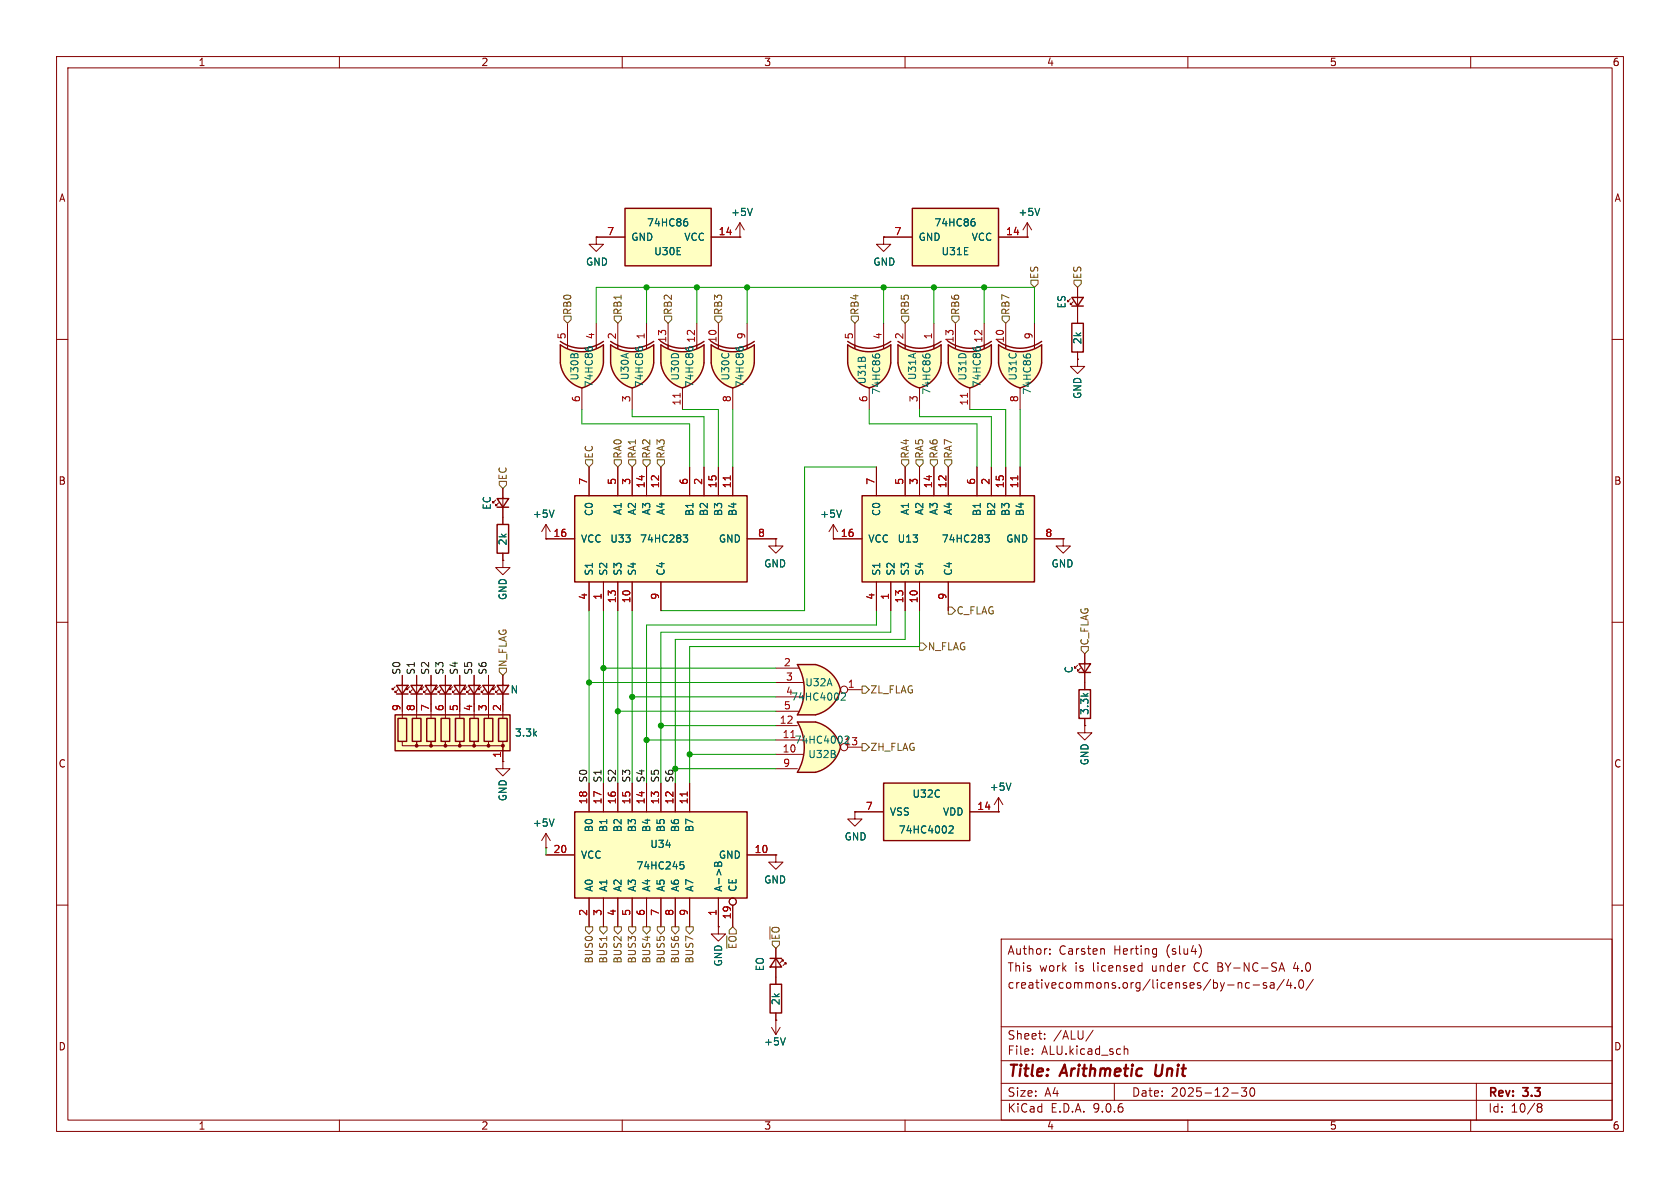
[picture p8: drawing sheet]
<svg xmlns="http://www.w3.org/2000/svg" width="297mm" height="210mm" viewBox="0 0 297 210" stroke-linecap="round" stroke-linejoin="round" font-family="sans-serif">
<defs><g id="words">
<g font-size="2.8" fill="#840000">
<text x="178" y="190.9">Title:</text>
<text x="187.7" y="190.9">Arithmetic</text>
<text x="205" y="190.9">Unit</text>
</g>
<g font-size="2.1" fill="#840000">
<text x="178" y="172">This</text>
<text x="178" y="169">Author:</text>
<text x="183.7" y="172">work</text>
<text x="187.2" y="169">Carsten</text>
<text x="190.1" y="172">is</text>
<text x="193.3" y="172">licensed</text>
<text x="197" y="169">Herting</text>
<text x="203.9" y="172">under</text>
<text x="206.3" y="169">(slu4)</text>
<text x="211.5" y="172">CC BY-NC-SA</text>
<text x="229.4" y="172">4.0</text>
<text x="178" y="175">creativecommons.org/licenses/by-nc-sa/4.0/</text>
<text x="178" y="184">Sheet:</text>
<text x="186.2" y="184">/ALU/</text>
<text x="178" y="186.7">File:</text>
<text x="184.1" y="186.7">ALU.kicad_sch</text>
<text x="178" y="196.9">KiCad</text>
<text x="178" y="194.1">Size:</text>
<text x="184.7" y="194.1">A4</text>
<text x="185.7" y="196.9">E.D.A.</text>
<text x="193.3" y="196.9">9.0.6</text>
<text x="200" y="194.1">Date:</text>
<text x="207" y="194.1">2025-12-30</text>
<text x="263" y="194.3">Rev:</text>
<text x="263" y="196.9">Id:</text>
<text x="267.1" y="196.9">10/8</text>
<text x="269.4" y="194.3">3.3</text>
</g>
<g font-size="1.8" fill="#840000">
<text x="35" y="11.9">1</text>
<text x="85" y="11.9">2</text>
<text x="135" y="11.9">3</text>
<text x="185" y="11.9">4</text>
<text x="235" y="11.9">5</text>
<text x="285" y="11.9">6</text>
<text x="10.3" y="35.9">A</text>
<text x="285.3" y="35.9">A</text>
<text x="10.3" y="85.9">B</text>
<text x="285.3" y="85.9">B</text>
<text x="10.3" y="135.9">C</text>
<text x="285.3" y="135.9">C</text>
<text x="10.3" y="185.9">D</text>
<text x="285.3" y="185.9">D</text>
<text x="35" y="199.9">1</text>
<text x="85" y="199.9">2</text>
<text x="135" y="199.9">3</text>
<text x="185" y="199.9">4</text>
<text x="235" y="199.9">5</text>
<text x="285" y="199.9">6</text>
</g>
<g font-size="1.8" fill="#a90000">
<text x="107.2" y="41.7">7</text>
<text x="127" y="41.7">14</text>
<text x="158" y="41.7">7</text>
<text x="177.8" y="41.7">14</text>
<text x="100.1" y="60.1" transform="rotate(-90 100.1 60.1)">5</text>
<text x="105.2" y="60.1" transform="rotate(-90 105.2 60.1)">4</text>
<text x="109" y="60.1" transform="rotate(-90 109 60.1)">2</text>
<text x="114" y="60.1" transform="rotate(-90 114 60.1)">1</text>
<text x="117.9" y="60.7" transform="rotate(-90 117.9 60.7)">13</text>
<text x="122.9" y="60.7" transform="rotate(-90 122.9 60.7)">12</text>
<text x="126.7" y="60.7" transform="rotate(-90 126.7 60.7)">10</text>
<text x="131.8" y="60.1" transform="rotate(-90 131.8 60.1)">9</text>
<text x="150.9" y="60.1" transform="rotate(-90 150.9 60.1)">5</text>
<text x="156" y="60.1" transform="rotate(-90 156 60.1)">4</text>
<text x="159.8" y="60.1" transform="rotate(-90 159.8 60.1)">2</text>
<text x="164.8" y="60.1" transform="rotate(-90 164.8 60.1)">1</text>
<text x="168.7" y="60.7" transform="rotate(-90 168.7 60.7)">13</text>
<text x="173.7" y="60.7" transform="rotate(-90 173.7 60.7)">12</text>
<text x="177.5" y="60.7" transform="rotate(-90 177.5 60.7)">10</text>
<text x="182.6" y="60.1" transform="rotate(-90 182.6 60.1)">9</text>
<text x="102.6" y="71.2" transform="rotate(-90 102.6 71.2)">6</text>
<text x="111.5" y="71.2" transform="rotate(-90 111.5 71.2)">3</text>
<text x="120.4" y="71.8" transform="rotate(-90 120.4 71.8)">11</text>
<text x="129.3" y="71.2" transform="rotate(-90 129.3 71.2)">8</text>
<text x="153.4" y="71.2" transform="rotate(-90 153.4 71.2)">6</text>
<text x="162.3" y="71.2" transform="rotate(-90 162.3 71.2)">3</text>
<text x="171.2" y="71.8" transform="rotate(-90 171.2 71.8)">11</text>
<text x="180.1" y="71.2" transform="rotate(-90 180.1 71.2)">8</text>
<text x="103.9" y="85.8" transform="rotate(-90 103.9 85.8)">7</text>
<text x="109" y="85.8" transform="rotate(-90 109 85.8)">5</text>
<text x="111.5" y="85.8" transform="rotate(-90 111.5 85.8)">3</text>
<text x="114" y="86.4" transform="rotate(-90 114 86.4)">14</text>
<text x="116.6" y="86.4" transform="rotate(-90 116.6 86.4)">12</text>
<text x="121.7" y="85.8" transform="rotate(-90 121.7 85.8)">6</text>
<text x="124.2" y="85.8" transform="rotate(-90 124.2 85.8)">2</text>
<text x="126.7" y="86.4" transform="rotate(-90 126.7 86.4)">15</text>
<text x="129.3" y="86.4" transform="rotate(-90 129.3 86.4)">11</text>
<text x="154.7" y="85.8" transform="rotate(-90 154.7 85.8)">7</text>
<text x="159.8" y="85.8" transform="rotate(-90 159.8 85.8)">5</text>
<text x="162.3" y="85.8" transform="rotate(-90 162.3 85.8)">3</text>
<text x="164.8" y="86.4" transform="rotate(-90 164.8 86.4)">14</text>
<text x="167.4" y="86.4" transform="rotate(-90 167.4 86.4)">12</text>
<text x="172.5" y="85.8" transform="rotate(-90 172.5 85.8)">6</text>
<text x="175" y="85.8" transform="rotate(-90 175 85.8)">2</text>
<text x="177.5" y="86.4" transform="rotate(-90 177.5 86.4)">15</text>
<text x="180.1" y="86.4" transform="rotate(-90 180.1 86.4)">11</text>
<text x="97.7" y="95">16</text>
<text x="133.9" y="95">8</text>
<text x="148.5" y="95">16</text>
<text x="184.7" y="95">8</text>
<text x="103.9" y="106.1" transform="rotate(-90 103.9 106.1)">4</text>
<text x="106.4" y="106.1" transform="rotate(-90 106.4 106.1)">1</text>
<text x="109" y="106.7" transform="rotate(-90 109 106.7)">13</text>
<text x="111.5" y="106.7" transform="rotate(-90 111.5 106.7)">10</text>
<text x="116.6" y="106.1" transform="rotate(-90 116.6 106.1)">9</text>
<text x="154.7" y="106.1" transform="rotate(-90 154.7 106.1)">4</text>
<text x="157.2" y="106.1" transform="rotate(-90 157.2 106.1)">1</text>
<text x="159.8" y="106.7" transform="rotate(-90 159.8 106.7)">13</text>
<text x="162.3" y="106.7" transform="rotate(-90 162.3 106.7)">10</text>
<text x="167.4" y="106.1" transform="rotate(-90 167.4 106.1)">9</text>
<text x="138.5" y="117.9">2</text>
<text x="70.9" y="125.8" transform="rotate(-90 70.9 125.8)">9</text>
<text x="73.4" y="125.8" transform="rotate(-90 73.4 125.8)">8</text>
<text x="75.9" y="125.8" transform="rotate(-90 75.9 125.8)">7</text>
<text x="78.5" y="125.8" transform="rotate(-90 78.5 125.8)">6</text>
<text x="81" y="125.8" transform="rotate(-90 81 125.8)">5</text>
<text x="83.6" y="125.8" transform="rotate(-90 83.6 125.8)">4</text>
<text x="86.1" y="125.8" transform="rotate(-90 86.1 125.8)">3</text>
<text x="88.6" y="125.8" transform="rotate(-90 88.6 125.8)">2</text>
<text x="138.5" y="125.5">5</text>
<text x="138.9" y="120.4">3</text>
<text x="138.9" y="122.9">4</text>
<text x="149.8" y="121.7">1</text>
<text x="137.8" y="128">12</text>
<text x="138.3" y="130.6">11</text>
<text x="88.6" y="134.1" transform="rotate(-90 88.6 134.1)">1</text>
<text x="138.3" y="133.1">10</text>
<text x="138.4" y="135.6">9</text>
<text x="103.9" y="142.3" transform="rotate(-90 103.9 142.3)">18</text>
<text x="106.4" y="142.3" transform="rotate(-90 106.4 142.3)">17</text>
<text x="109" y="142.3" transform="rotate(-90 109 142.3)">16</text>
<text x="111.5" y="142.3" transform="rotate(-90 111.5 142.3)">15</text>
<text x="114" y="142.3" transform="rotate(-90 114 142.3)">14</text>
<text x="116.6" y="142.3" transform="rotate(-90 116.6 142.3)">13</text>
<text x="119.1" y="142.3" transform="rotate(-90 119.1 142.3)">12</text>
<text x="121.7" y="142.3" transform="rotate(-90 121.7 142.3)">11</text>
<text x="153" y="143.3">7</text>
<text x="172.7" y="143.3">14</text>
<text x="97.7" y="150.9">20</text>
<text x="133.3" y="150.9">10</text>
<text x="103.9" y="162" transform="rotate(-90 103.9 162)">2</text>
<text x="106.4" y="162" transform="rotate(-90 106.4 162)">3</text>
<text x="109" y="162" transform="rotate(-90 109 162)">4</text>
<text x="111.5" y="162" transform="rotate(-90 111.5 162)">5</text>
<text x="114" y="162" transform="rotate(-90 114 162)">6</text>
<text x="116.6" y="162" transform="rotate(-90 116.6 162)">7</text>
<text x="119.1" y="162" transform="rotate(-90 119.1 162)">8</text>
<text x="121.7" y="162" transform="rotate(-90 121.7 162)">9</text>
<text x="126.7" y="162" transform="rotate(-90 126.7 162)">1</text>
<text x="129.3" y="162.6" transform="rotate(-90 129.3 162.6)">19</text>
</g>
<g font-size="1.8" fill="#006464">
<text x="114.3" y="40.2">74HC86</text>
<text x="129.2" y="38.4">+5V</text>
<text x="165.1" y="40.2">74HC86</text>
<text x="180" y="38.4">+5V</text>
<text x="103.5" y="47.2">GND</text>
<text x="111.5" y="42.8">GND</text>
<text x="115.6" y="45.3">U30E</text>
<text x="120.9" y="42.8">VCC</text>
<text x="154.3" y="47.2">GND</text>
<text x="162.3" y="42.8">GND</text>
<text x="166.4" y="45.3">U31E</text>
<text x="171.7" y="42.8">VCC</text>
<text x="188.6" y="54.6" transform="rotate(-90 188.6 54.6)">ES</text>
<text x="191.4" y="61" transform="rotate(-90 191.4 61)">2k</text>
<text x="102.5" y="67.4" transform="rotate(-90 102.5 67.4)">U30B</text>
<text x="105" y="68.6" transform="rotate(-90 105 68.6)">74HC86</text>
<text x="111.4" y="67.3" transform="rotate(-90 111.4 67.3)">U30A</text>
<text x="113.9" y="68.6" transform="rotate(-90 113.9 68.6)">74HC86</text>
<text x="120.2" y="67.4" transform="rotate(-90 120.2 67.4)">U30D</text>
<text x="122.8" y="68.6" transform="rotate(-90 122.8 68.6)">74HC86</text>
<text x="129.1" y="67.4" transform="rotate(-90 129.1 67.4)">U30C</text>
<text x="131.7" y="68.6" transform="rotate(-90 131.7 68.6)">74HC86</text>
<text x="153.3" y="68" transform="rotate(-90 153.3 68)">U31B</text>
<text x="155.8" y="69.9" transform="rotate(-90 155.8 69.9)">74HC86</text>
<text x="162.2" y="67.3" transform="rotate(-90 162.2 67.3)">U31A</text>
<text x="164.7" y="69.9" transform="rotate(-90 164.7 69.9)">74HC86</text>
<text x="171" y="67.4" transform="rotate(-90 171 67.4)">U31D</text>
<text x="173.6" y="68.6" transform="rotate(-90 173.6 68.6)">74HC86</text>
<text x="179.9" y="67.4" transform="rotate(-90 179.9 67.4)">U31C</text>
<text x="182.5" y="69.9" transform="rotate(-90 182.5 69.9)">74HC86</text>
<text x="191.4" y="70.6" transform="rotate(-90 191.4 70.6)">GND</text>
<text x="87" y="90.2" transform="rotate(-90 87 90.2)">EC</text>
<text x="94.1" y="91.7">+5V</text>
<text x="105" y="91.3" transform="rotate(-90 105 91.3)">C0</text>
<text x="110.1" y="91.1" transform="rotate(-90 110.1 91.1)">A1</text>
<text x="112.6" y="91.1" transform="rotate(-90 112.6 91.1)">A2</text>
<text x="115.2" y="91.1" transform="rotate(-90 115.2 91.1)">A3</text>
<text x="117.7" y="91.1" transform="rotate(-90 117.7 91.1)">A4</text>
<text x="122.8" y="91.3" transform="rotate(-90 122.8 91.3)">B1</text>
<text x="125.3" y="91.3" transform="rotate(-90 125.3 91.3)">B2</text>
<text x="127.9" y="91.3" transform="rotate(-90 127.9 91.3)">B3</text>
<text x="130.4" y="91.3" transform="rotate(-90 130.4 91.3)">B4</text>
<text x="144.9" y="91.7">+5V</text>
<text x="155.8" y="91.3" transform="rotate(-90 155.8 91.3)">C0</text>
<text x="160.9" y="91.1" transform="rotate(-90 160.9 91.1)">A1</text>
<text x="163.4" y="91.1" transform="rotate(-90 163.4 91.1)">A2</text>
<text x="166" y="91.1" transform="rotate(-90 166 91.1)">A3</text>
<text x="168.5" y="91.1" transform="rotate(-90 168.5 91.1)">A4</text>
<text x="173.6" y="91.3" transform="rotate(-90 173.6 91.3)">B1</text>
<text x="176.1" y="91.3" transform="rotate(-90 176.1 91.3)">B2</text>
<text x="178.7" y="91.3" transform="rotate(-90 178.7 91.3)">B3</text>
<text x="181.2" y="91.3" transform="rotate(-90 181.2 91.3)">B4</text>
<text x="89.8" y="96.5" transform="rotate(-90 89.8 96.5)">2k</text>
<text x="102.6" y="96.1">VCC</text>
<text x="105" y="101.9" transform="rotate(-90 105 101.9)">S1</text>
<text x="107.5" y="101.9" transform="rotate(-90 107.5 101.9)">S2</text>
<text x="107.8" y="96.1">U33</text>
<text x="110.1" y="101.9" transform="rotate(-90 110.1 101.9)">S3</text>
<text x="112.6" y="101.9" transform="rotate(-90 112.6 101.9)">S4</text>
<text x="113.1" y="96.1">74HC283</text>
<text x="117.7" y="101.9" transform="rotate(-90 117.7 101.9)">C4</text>
<text x="127" y="96.1">GND</text>
<text x="135" y="100.5">GND</text>
<text x="153.4" y="96.1">VCC</text>
<text x="155.8" y="101.9" transform="rotate(-90 155.8 101.9)">S1</text>
<text x="158.3" y="101.9" transform="rotate(-90 158.3 101.9)">S2</text>
<text x="158.6" y="96.1">U13</text>
<text x="160.9" y="101.9" transform="rotate(-90 160.9 101.9)">S3</text>
<text x="163.4" y="101.9" transform="rotate(-90 163.4 101.9)">S4</text>
<text x="166.4" y="96.1">74HC283</text>
<text x="168.5" y="101.9" transform="rotate(-90 168.5 101.9)">C4</text>
<text x="177.8" y="96.1">GND</text>
<text x="185.8" y="100.5">GND</text>
<text x="89.8" y="106.2" transform="rotate(-90 89.8 106.2)">GND</text>
<text x="189.8" y="119.1" transform="rotate(-90 189.8 119.1)">C</text>
<text x="90.2" y="122.8">N</text>
<text x="139.7" y="124.1">74HC4002</text>
<text x="142.3" y="121.5">U32A</text>
<text x="90.9" y="130.4">3.3k</text>
<text x="140.4" y="131.7">74HC4002</text>
<text x="149.2" y="131.8">13</text>
<text x="192.6" y="126.5" transform="rotate(-90 192.6 126.5)">3.3k</text>
<text x="142.8" y="134.2">U32B</text>
<text x="192.6" y="135.4" transform="rotate(-90 192.6 135.4)">GND</text>
<text x="89.8" y="141.7" transform="rotate(-90 89.8 141.7)">GND</text>
<text x="161.2" y="141.2">U32C</text>
<text x="174.9" y="140">+5V</text>
<text x="94.1" y="146.3">+5V</text>
<text x="105" y="147.2" transform="rotate(-90 105 147.2)">B0</text>
<text x="107.5" y="147.2" transform="rotate(-90 107.5 147.2)">B1</text>
<text x="110.1" y="147.2" transform="rotate(-90 110.1 147.2)">B2</text>
<text x="112.6" y="147.2" transform="rotate(-90 112.6 147.2)">B3</text>
<text x="115.2" y="147.2" transform="rotate(-90 115.2 147.2)">B4</text>
<text x="117.7" y="147.2" transform="rotate(-90 117.7 147.2)">B5</text>
<text x="120.2" y="147.2" transform="rotate(-90 120.2 147.2)">B6</text>
<text x="122.8" y="147.2" transform="rotate(-90 122.8 147.2)">B7</text>
<text x="149.2" y="148.8">GND</text>
<text x="157.2" y="144.4">VSS</text>
<text x="158.8" y="147.5">74HC4002</text>
<text x="166.6" y="144.4">VDD</text>
<text x="102.6" y="152">VCC</text>
<text x="112.4" y="153.9">74HC245</text>
<text x="114.9" y="150.1">U34</text>
<text x="127" y="152">GND</text>
<text x="105" y="157.7" transform="rotate(-90 105 157.7)">A0</text>
<text x="107.5" y="157.7" transform="rotate(-90 107.5 157.7)">A1</text>
<text x="110.1" y="157.7" transform="rotate(-90 110.1 157.7)">A2</text>
<text x="112.6" y="157.7" transform="rotate(-90 112.6 157.7)">A3</text>
<text x="115.2" y="157.7" transform="rotate(-90 115.2 157.7)">A4</text>
<text x="117.7" y="157.7" transform="rotate(-90 117.7 157.7)">A5</text>
<text x="120.2" y="157.7" transform="rotate(-90 120.2 157.7)">A6</text>
<text x="122.8" y="157.7" transform="rotate(-90 122.8 157.7)">A7</text>
<text x="127.9" y="157.7" transform="rotate(-90 127.9 157.7)">A-&gt;B</text>
<text x="130.4" y="157.7" transform="rotate(-90 130.4 157.7)">CE</text>
<text x="135" y="156.4">GND</text>
<text x="127.9" y="170.9" transform="rotate(-90 127.9 170.9)">GND</text>
<text x="135.2" y="171.8" transform="rotate(-90 135.2 171.8)">EO</text>
<text x="138" y="177.8" transform="rotate(-90 138 177.8)">2k</text>
<text x="135" y="185">+5V</text>
</g>
<g font-size="1.8" fill="#725600">
<text x="183.7" y="49.4" transform="rotate(-90 183.7 49.4)">ES</text>
<text x="191.4" y="49.4" transform="rotate(-90 191.4 49.4)">ES</text>
<text x="101.2" y="55.8" transform="rotate(-90 101.2 55.8)">RB0</text>
<text x="110.1" y="55.8" transform="rotate(-90 110.1 55.8)">RB1</text>
<text x="119" y="55.8" transform="rotate(-90 119 55.8)">RB2</text>
<text x="127.9" y="55.8" transform="rotate(-90 127.9 55.8)">RB3</text>
<text x="152" y="55.8" transform="rotate(-90 152 55.8)">RB4</text>
<text x="160.9" y="55.8" transform="rotate(-90 160.9 55.8)">RB5</text>
<text x="169.8" y="55.8" transform="rotate(-90 169.8 55.8)">RB6</text>
<text x="178.7" y="55.8" transform="rotate(-90 178.7 55.8)">RB7</text>
<text x="105" y="81.2" transform="rotate(-90 105 81.2)">EC</text>
<text x="110.1" y="81.2" transform="rotate(-90 110.1 81.2)">RA0</text>
<text x="112.6" y="81.2" transform="rotate(-90 112.6 81.2)">RA1</text>
<text x="115.2" y="81.2" transform="rotate(-90 115.2 81.2)">RA2</text>
<text x="117.7" y="81.2" transform="rotate(-90 117.7 81.2)">RA3</text>
<text x="160.9" y="81.2" transform="rotate(-90 160.9 81.2)">RA4</text>
<text x="163.4" y="81.2" transform="rotate(-90 163.4 81.2)">RA5</text>
<text x="166" y="81.2" transform="rotate(-90 166 81.2)">RA6</text>
<text x="168.5" y="81.2" transform="rotate(-90 168.5 81.2)">RA7</text>
<text x="89.8" y="85" transform="rotate(-90 89.8 85)">EC</text>
<text x="169" y="108.8">C_FLAG</text>
<text x="89.8" y="118" transform="rotate(-90 89.8 118)">N_FLAG</text>
<text x="163.9" y="115.2">N_FLAG</text>
<text x="192.6" y="114.2" transform="rotate(-90 192.6 114.2)">C_FLAG</text>
<text x="153.8" y="122.8">ZL_FLAG</text>
<text x="153.8" y="132.9">ZH_FLAG</text>
<text x="130.4" y="167.9" transform="rotate(-90 130.4 167.9)">~{EO}</text>
<text x="138" y="166.3" transform="rotate(-90 138 166.3)">~{EO}</text>
<text x="105" y="170.4" transform="rotate(-90 105 170.4)">BUS0</text>
<text x="107.5" y="170.4" transform="rotate(-90 107.5 170.4)">BUS1</text>
<text x="110.1" y="170.4" transform="rotate(-90 110.1 170.4)">BUS2</text>
<text x="112.6" y="170.4" transform="rotate(-90 112.6 170.4)">BUS3</text>
<text x="115.2" y="170.4" transform="rotate(-90 115.2 170.4)">BUS4</text>
<text x="117.7" y="170.4" transform="rotate(-90 117.7 170.4)">BUS5</text>
<text x="120.2" y="170.4" transform="rotate(-90 120.2 170.4)">BUS6</text>
<text x="122.8" y="170.4" transform="rotate(-90 122.8 170.4)">BUS7</text>
</g>
<g font-size="1.8" fill="#0f0f0f">
<text x="70.9" y="119.4" transform="rotate(-90 70.9 119.4)">S0</text>
<text x="73.4" y="119.4" transform="rotate(-90 73.4 119.4)">S1</text>
<text x="75.9" y="119.4" transform="rotate(-90 75.9 119.4)">S2</text>
<text x="78.5" y="119.4" transform="rotate(-90 78.5 119.4)">S3</text>
<text x="81" y="119.4" transform="rotate(-90 81 119.4)">S4</text>
<text x="83.6" y="119.4" transform="rotate(-90 83.6 119.4)">S5</text>
<text x="86.1" y="119.4" transform="rotate(-90 86.1 119.4)">S6</text>
<text x="103.9" y="138.4" transform="rotate(-90 103.9 138.4)">S0</text>
<text x="106.4" y="138.4" transform="rotate(-90 106.4 138.4)">S1</text>
<text x="109" y="138.4" transform="rotate(-90 109 138.4)">S2</text>
<text x="111.5" y="138.4" transform="rotate(-90 111.5 138.4)">S3</text>
<text x="114" y="138.4" transform="rotate(-90 114 138.4)">S4</text>
<text x="116.6" y="138.4" transform="rotate(-90 116.6 138.4)">S5</text>
</g>
<text font-size="1.8" fill="#009600" x="119.1" y="138.4" transform="rotate(-90 119.1 138.4)">S6</text>
</g></defs>
<g fill="none" stroke="#840000" stroke-width=".18">
<path d="M10 10h277v190h-277zM12 12h273v186h-273zM60 10v2M110 10v2M160 10v2M210 10v2M260 10v2M10 60h2M285 60h2M10 110h2M285 110h2M10 160h2"/>
<path d="M177 166h108v32h-108zM185.6 168.6v.1M185.6 167.8v.1M195 167.7l.2 .2v.8M201.5 170.7l.4 .1M201.9 170.2v1.5M201.9 171.6l-.4 .1M204 167.7l.5 .1M204.5 167.7v1.2l-.3 .3M204.5 168.6l-.5 .1M212 167.1a1.76 1.76 0 0 1 0 2.1M219.5 173.8v.9"/>
<path d="M220.9 173.8l-.4-.1-.3 .3v.4l.1 .2h.6M221.5 174.1h1.2M223.9 173.8l-.4-.1-.2 .2 .1 .2 .5 .2v.3h-.6M224.6 173.8h.6v.9M225.2 174.1h-.5a.29 .29 0 0 0-.2 .3 .29 .29 0 0 0 .2 .3l.5-.1M226.1 171.7l.5-1.5 .5 1.5M226.2 171.3h.8M227 173.1l-1.3 2M227.8 173.1l-.3 1.1h.9M228.2 173.7v1M229 174.6v.1M229 170.1l-.3 1.1h.9"/>
<path d="M229.7 173.3l.3-.1a.81 .81 0 0 1 .5 .6 .81 .81 0 0 1-.3 .8l-.1 .1a.81 .81 0 0 1-.4-1.4zM232.2 173.1l-1.3 2M285 160h2M60 198v2M110 198v2M160 198v2M177 194.5h108M177 191.5h108M177 187.5h108M177 181.5h108M182.5 186.3v.1M182.5 185.5v.1"/>
<path d="M184.7 183.6v.1M184.7 182.8v.1M193.2 182.1l-1.2 2M197 191.5v3M198.7 184.9v1.5M198.7 185.5l.3-.1 .3 .1 .1 .9M210 198v2M217.7 193.2h1.2M219.5 192.3h.9l-.5 .6 .4 .1v.7l-.2 .1h-.4l-.2-.1M221.1 192.4l.2-.1a.81 .81 0 0 1 .6 .6 .81 .81 0 0 1-.3 .8l-.1 .1a.81 .81 0 0 1-.4-1.4zM260 198v2M261 191.5v6.5"/>
<path d="M271.7 195.5l.3 .2M271.7 195.4l.3-.3 .5 .1 .1 .3-.3 .2M272 195.7h.3M272 195.7l-.3 .3M272.3 195.7l.3 .3-.1 .5-.5 .1-.3-.3"/>
</g>
<path d="M204.4 188.2l-.2 1.6 .3 .4" fill="none" stroke="#840000" stroke-width=".4"/>
<path d="M176.5 61v3.1M184.1 61v3.1" fill="none" stroke="#ffffc2" stroke-width=".18"/>
<g fill="#ffffc2" stroke="#ffffc2" stroke-width=".18">
<path d="M176.5 64.2l5.2-.6-1.4 5a5.2 5.2 0 0 1-3.8-4.4z"/>
<path d="M179 63.6l5.1 .6a5.1 5.1 0 0 1-3.8 4.4z"/>
</g>
<path d="M176.5 61a6.7 6.7 0 0 0 7.6 0v3.1h-7.6z" fill="#ffffc2"/>
<path d="M176.5 60.4a6.6 6.6 0 0 0 7.6 0M176.5 64.1v-3.1a6.6 6.6 0 0 0 7.6 0v3.1M184.1 64.2a5.2 5.2 0 0 1-3.8 4.4 5.2 5.2 0 0 1-3.8-4.4" fill="none" stroke="#840000" stroke-width=".25"/>
<path d="M177.8 57.2v4.4M182.9 57.2v4.4M180.3 68.6v3.8" fill="none" stroke="#840000" stroke-width=".18"/>
<path d="M180.9 62.7v.2M181.4 63v-.2l.2-.2h.5l.1 .4" fill="none" stroke="#006464" stroke-width=".18"/>
<path d="M107.9 61v3.1M115.6 61v3.1" fill="none" stroke="#ffffc2" stroke-width=".18"/>
<g fill="#ffffc2" stroke="#ffffc2" stroke-width=".18">
<path d="M107.9 64.2l5.2-.6-1.3 5a5.2 5.2 0 0 1-3.9-4.4z"/>
<path d="M110.5 63.6l5.1 .6a5.1 5.1 0 0 1-3.8 4.4z"/>
</g>
<path d="M107.9 61a6.7 6.7 0 0 0 7.7 0v3.1h-7.7z" fill="#ffffc2"/>
<path d="M107.9 60.4a6.6 6.6 0 0 0 7.7 0M107.9 64.1v-3.1a6.6 6.6 0 0 0 7.7 0v3.1M115.6 64.2a5.1 5.1 0 0 1-3.8 4.4 5.2 5.2 0 0 1-3.9-4.4" fill="none" stroke="#840000" stroke-width=".25"/>
<path d="M109.2 57.2v4.4M114.3 57.2v4.4M111.8 68.6v3.8" fill="none" stroke="#840000" stroke-width=".18"/>
<path d="M112.3 61.4v.3M112.8 61.8v-.3l.3-.2 .4 .1 .1 .4" fill="none" stroke="#006464" stroke-width=".18"/>
<path d="M99.1 61v3.1M106.7 61v3.1" fill="none" stroke="#ffffc2" stroke-width=".18"/>
<g fill="#ffffc2" stroke="#ffffc2" stroke-width=".18">
<path d="M99.1 64.2l5.1-.6-1.3 5a5.2 5.2 0 0 1-3.8-4.4z"/>
<path d="M101.6 63.6l5.1 .6a5.1 5.1 0 0 1-3.8 4.4z"/>
</g>
<path d="M99.1 61a6.7 6.7 0 0 0 7.6 0v3.1h-7.6z" fill="#ffffc2"/>
<path d="M99.1 60.4a6.6 6.6 0 0 0 7.6 0M99.1 64.1v-3.1a6.6 6.6 0 0 0 7.6 0v3.1M106.7 64.2a5.1 5.1 0 0 1-3.8 4.4 5.2 5.2 0 0 1-3.8-4.4" fill="none" stroke="#840000" stroke-width=".25"/>
<path d="M100.3 57.2v4.4M105.4 57.2v4.4M102.9 68.6v3.8" fill="none" stroke="#840000" stroke-width=".18"/>
<path d="M103.4 61.4v.3M103.9 61.8v-.3l.3-.2 .4 .1 .1 .4" fill="none" stroke="#006464" stroke-width=".18"/>
<path d="M141 117.5h3.1M141 126.4h3.1" fill="none" stroke="#ffffc2" stroke-width=".18"/>
<g fill="#ffffc2" stroke="#ffffc2" stroke-width=".18">
<path d="M144.2 117.5a6.1 6.1 0 0 1 4.4 4.4l-5.9 1.5z"/>
<path d="M142.7 120.5l5.9 1.4a6 6 0 0 1-4.4 4.5z"/>
</g>
<path d="M141 117.5h3.1v8.9h-3.1a8.8 8.8 0 0 0 0-8.9z" fill="#ffffc2"/>
<path d="M144.1 117.5h-3.1a8.7 8.7 0 0 1 0 8.9h3.1M144.2 117.5a6.1 6.1 0 0 1 4.4 4.4 6 6 0 0 1-4.4 4.5" fill="none" stroke="#840000" stroke-width=".25"/>
<g fill="none" stroke="#840000" stroke-width=".18">
<path d="M137.2 118.1h4M137.2 120.7h4.8M137.2 123.2h4.8M137.2 125.7h4M149.9 121.9h2.5"/>
<circle cx="149.2" cy="121.9" r=".63"/>
</g>
<path d="M148.7 122.6l.5-.1 .3 .4-.8 .9h.8" fill="none" stroke="#006464" stroke-width=".18"/>
<path d="M141 136.5h3.1M141 127.6h3.1" fill="none" stroke="#ffffc2" stroke-width=".18"/>
<g fill="#ffffc2" stroke="#ffffc2" stroke-width=".18">
<path d="M142.7 130.6l5.9 1.5a6.1 6.1 0 0 1-4.4 4.4z"/>
<path d="M144.2 127.6a6 6 0 0 1 4.4 4.5l-5.9 1.4z"/>
</g>
<path d="M141 127.6h3.1v8.9h-3.1a8.8 8.8 0 0 0 0-8.9z" fill="#ffffc2"/>
<path d="M144.1 127.6h-3.1a8.7 8.7 0 0 1 0 8.9h3.1M144.2 127.6a6 6 0 0 1 4.4 4.5 6.1 6.1 0 0 1-4.4 4.4" fill="none" stroke="#840000" stroke-width=".25"/>
<g fill="none" stroke="#840000" stroke-width=".18">
<path d="M137.2 135.9h3.8M137.2 133.4h4.8M137.2 130.8h4.8M137.2 128.3h3.8M149.9 132.1h2.5"/>
<circle cx="149.2" cy="132.1" r=".63"/>
</g>
<path d="M139.8 130.4h.7" fill="none" stroke="#a90000" stroke-width=".18"/>
<path d="M156.2 138.4h15.2v10.2h-15.2z" fill="#ffffc2"/>
<path d="M189.5 57.2h2v5h-2zM156.2 138.4h15.2v10.2h-15.2z" fill="none" stroke="#840000" stroke-width=".25"/>
<path d="M190.5 55.9v1.3M190.5 63.5v1.3h-1.3l1.3 1.2 1.3-1.2h-1.3M190.5 63.5h.1M190.5 62.2v1.3M151.1 143.5h5.1M171.4 143.5h5.1M176.5 143.5h.1M176.5 141l-.7 1.2M176.5 141l.8 1.2M176.5 141v2.5" fill="none" stroke="#840000" stroke-width=".18"/>
<path d="M178.7 138.4l-.4 1.3M167.8 146.1l.5-.1 .2 .4-.8 .9h.8" fill="none" stroke="#006464" stroke-width=".18"/>
<path d="M167.6 61v3.1M175.3 61v3.1" fill="none" stroke="#ffffc2" stroke-width=".18"/>
<g fill="#ffffc2" stroke="#ffffc2" stroke-width=".18">
<path d="M167.6 64.2l5.2-.6-1.4 5a5.2 5.2 0 0 1-3.8-4.4z"/>
<path d="M170.2 63.6l5.1 .6a5.1 5.1 0 0 1-3.9 4.4z"/>
</g>
<path d="M167.6 61a6.7 6.7 0 0 0 7.7 0v3.1h-7.7z" fill="#ffffc2"/>
<path d="M167.6 60.4a6.6 6.6 0 0 0 7.7 0M167.6 64.1v-3.1a6.6 6.6 0 0 0 7.7 0v3.1M175.3 64.2a5.2 5.2 0 0 1-3.9 4.4 5.2 5.2 0 0 1-3.8-4.4" fill="none" stroke="#840000" stroke-width=".25"/>
<path d="M168.9 57.2v4.4M174 57.2v4.4M171.4 68.6v3.8" fill="none" stroke="#840000" stroke-width=".18"/>
<path d="M171 69.5v.7" fill="none" stroke="#a90000" stroke-width=".18"/>
<path d="M172 61.4v.3M172.5 61.8v-.3l.3-.2 .4 .1 .1 .4" fill="none" stroke="#006464" stroke-width=".18"/>
<path d="M116.8 61v3.1M124.5 61v3.1" fill="none" stroke="#ffffc2" stroke-width=".18"/>
<g fill="#ffffc2" stroke="#ffffc2" stroke-width=".18">
<path d="M116.8 64.2l5.2-.6-1.4 5a5.2 5.2 0 0 1-3.8-4.4z"/>
<path d="M119.4 63.6l5.1 .6a5.1 5.1 0 0 1-3.9 4.4z"/>
</g>
<path d="M116.8 61a6.7 6.7 0 0 0 7.7 0v3.1h-7.7z" fill="#ffffc2"/>
<path d="M189.5 52.6h2l-1 1.5zM189.5 54.1h2M116.8 60.4a6.6 6.6 0 0 0 7.7 0M116.8 64.1v-3.1a6.6 6.6 0 0 0 7.7 0v3.1M124.5 64.2a5.2 5.2 0 0 1-3.9 4.4 5.2 5.2 0 0 1-3.8-4.4" fill="none" stroke="#840000" stroke-width=".25"/>
<path d="M118.1 57.2v4.4M123.2 57.2v4.4M189.2 52.8l-.5 .5v-.2v.2h.3M189.7 53.3l-.5 .5v-.2v.2h.3M190.5 50.8v5.1M120.6 68.6v3.8M188 95.3v1.2h-1.3l1.3 1.3 1.2-1.3h-1.2M188 95.3h.1" fill="none" stroke="#840000" stroke-width=".18"/>
<path d="M120.2 69.5v.7" fill="none" stroke="#a90000" stroke-width=".18"/>
<path d="M121.2 61.4v.3M121.7 61.8v-.3l.3-.2 .4 .1 .1 .4" fill="none" stroke="#006464" stroke-width=".18"/>
<path d="M152.4 87.6h30.5v15.3h-30.5z" fill="#ffffc2"/>
<path d="M152.4 87.6h30.5v15.3h-30.5z" fill="none" stroke="#840000" stroke-width=".25"/>
<g fill="none" stroke="#840000" stroke-width=".18">
<path d="M181.6 39.4l-.8 1.2M181.6 39.4l.8 1.2M181.6 39.4v2.5M156.2 41.9v1.3h1.3l-1.3 1.3-1.3-1.3h1.3M156.2 41.9h.1M181.6 41.9h.1M147.3 95.3h5.1M154.9 82.6v5M160 82.6v5M162.6 82.6v5M165.1 82.6v5M167.6 82.6v5"/>
<path d="M172.7 82.6v5M175.3 82.6v5M177.8 82.6v5M180.3 82.6v5M182.9 95.3h5.1M154.9 102.9v5.1M157.5 102.9v5.1M160 102.9v5.1M162.6 102.9v5.1M167.6 102.9v5.1"/>
</g>
<path d="M179.9 84.1v.7" fill="none" stroke="#a90000" stroke-width=".18"/>
<path d="M183.8 36.8l-.4 1.3M174.1 94.6h.8l-.4 .4 .3 .2 .1 .4-.2 .2h-.4" fill="none" stroke="#006464" stroke-width=".18"/>
<path d="M161.3 36.8h15.2v10.2h-15.2z" fill="#ffffc2"/>
<path d="M161.3 36.8h15.2v10.2h-15.2zM87.9 88.1h2l-1 1.6zM87.9 89.7h2M190.8 121.9h2v5.1h-2zM136.1 174h2.1v5.1h-2.1zM136.1 169.4h2.1M137.2 169.4l1 1.5h-2.1z" fill="none" stroke="#840000" stroke-width=".25"/>
<g fill="none" stroke="#840000" stroke-width=".18">
<path d="M156.2 41.9h5.1M176.5 41.9h5.1M87.6 88.4l-.5 .5v-.3v.3h.3M88.1 88.9l-.5 .5v-.2v.2h.3M88.9 86.4v5M191.8 128.3v1.2h-1.3l1.3 1.3 1.2-1.3h-1.2M191.8 128.3h.1M191.8 120.7v1.2M191.8 127v1.3M96.5 149.9h.1M96.5 147.3l.8 1.3M96.5 147.3l-.7 1.3"/>
<path d="M96.5 147.3v2.6M137.2 151.1v1.3h-1.3l1.3 1.3 1.2-1.3h-1.2M137.2 151.1h.1M127 163.8v1.3h-1.3l1.3 1.3 1.3-1.3h-1.3M127 163.8h.1M137.2 167.6v6.4M137.2 179.1v3.8M138.2 169.7h.2v.2v-.2l-.5 .5M138.7 170.2h.2v.2v-.2l-.5 .5M136.4 181.6l.8 1.3M137.2 180.3h.1M137.9 181.6l-.7 1.3"/>
</g>
<path d="M171.9 39.2h.2l.3 .2-.1 .4-.4 .1M172 38.7h.3M98 144.8l-.5 1.2M138.8 183.5l-.4 1.2" fill="none" stroke="#006464" stroke-width=".18"/>
<path d="M101.6 143.5h30.5v15.3h-30.5z" fill="#ffffc2"/>
<path d="M87.9 92.7h2v5.1h-2zM101.6 143.5h30.5v15.3h-30.5z" fill="none" stroke="#840000" stroke-width=".25"/>
<g fill="none" stroke="#840000" stroke-width=".18">
<path d="M88.9 99.1v1.2h-1.3l1.3 1.3 1.3-1.3h-1.3M88.9 99.1h.1M88.9 91.4v1.3M88.9 97.8v1.3M96.5 95.3h.1M96.5 92.7l.8 1.3M96.5 92.7l-.7 1.3M96.5 92.7v2.6M137.2 95.3v1.2h-1.3l1.3 1.3 1.2-1.3h-1.2M137.2 95.3h.1M147.3 95.3h.1M147.3 92.7l.8 1.3"/>
<path d="M147.3 92.7l-.7 1.3M147.3 92.7v2.6M104.1 138.4v5.1M106.7 138.4v5.1M109.2 138.4v5.1M111.8 138.4v5.1M114.3 138.4v5.1M116.8 138.4v5.1M119.4 138.4v5.1M121.9 138.4v5.1M96.5 151.1h5.1M104.1 158.8v5"/>
<path d="M106.7 158.8v5M109.2 158.8v5M111.8 158.8v5M114.3 158.8v5M116.8 158.8v5M119.4 158.8v5M121.9 158.8v5M127 158.8v5M132.1 151.1h5.1M151.1 143.5v1.3h1.3l-1.3 1.3-1.2-1.3h1.2M151.1 143.5h.1M129.5 160v3.8"/>
<circle cx="129.5" cy="159.4" r=".63"/>
</g>
<path d="M98 90.2l-.5 1.2M148.8 90.2l-.5 1.2M120.3 152.3h.6M120.4 152.8h.3l.2 .3v.4l-.5 .1M126.6 152.4l-.3 .3v.4h1.3v-.5M126.9 152.6v.1M126.9 152.7v.4M127 152.5l-.1 .2" fill="none" stroke="#006464" stroke-width=".18"/>
<path d="M121.5 140v.7" fill="none" stroke="#a90000" stroke-width=".18"/>
<path d="M101.6 87.6h30.5v15.3h-30.5z" fill="#ffffc2"/>
<path d="M101.6 87.6h30.5v15.3h-30.5z" fill="none" stroke="#840000" stroke-width=".25"/>
<g fill="none" stroke="#840000" stroke-width=".18">
<path d="M96.5 95.3h5.1M104.1 82.6v5M109.2 82.6v5M111.8 82.6v5M114.3 82.6v5M116.8 82.6v5M121.9 82.6v5M124.5 82.6v5M127 82.6v5M129.5 82.6v5M132.1 95.3h5.1M104.1 102.9v5.1"/>
<path d="M106.7 102.9v5.1M109.2 102.9v5.1M111.8 102.9v5.1M116.8 102.9v5.1"/>
</g>
<path d="M129.1 84.1v.7" fill="none" stroke="#a90000" stroke-width=".18"/>
<path d="M120.8 94.6h.8l-.5 .4 .4 .2 .1 .4-.3 .2h-.3" fill="none" stroke="#006464" stroke-width=".18"/>
<path d="M125.7 61v3.1M133.3 61v3.1" fill="none" stroke="#ffffc2" stroke-width=".18"/>
<g fill="#ffffc2" stroke="#ffffc2" stroke-width=".18">
<path d="M125.7 64.2l5.2-.6-1.4 5a5.2 5.2 0 0 1-3.8-4.4z"/>
<path d="M128.2 63.6l5.1 .6a5.1 5.1 0 0 1-3.8 4.4z"/>
</g>
<path d="M125.7 61a6.7 6.7 0 0 0 7.6 0v3.1h-7.6z" fill="#ffffc2"/>
<path d="M125.7 60.4a6.6 6.6 0 0 0 7.6 0M125.7 64.1v-3.1a6.6 6.6 0 0 0 7.6 0v3.1M133.3 64.2a5.2 5.2 0 0 1-3.8 4.4 5.2 5.2 0 0 1-3.8-4.4" fill="none" stroke="#840000" stroke-width=".25"/>
<path d="M130.8 39.4l-.8 1.2M130.8 39.4l.8 1.2M130.8 39.4v2.5M105.4 41.9v1.3h1.3l-1.3 1.3-1.3-1.3h1.3M105.4 41.9h.1M127 57.2v4.4M130.8 41.9h.1M132.1 57.2v4.4M129.5 68.6v3.8" fill="none" stroke="#840000" stroke-width=".18"/>
<path d="M133 36.8l-.4 1.3M130.1 61.4v.3M130.6 61.8v-.3l.2-.2 .5 .1 .1 .4" fill="none" stroke="#006464" stroke-width=".18"/>
<path d="M110.5 36.8h15.2v10.2h-15.2z" fill="#ffffc2"/>
<path d="M110.5 36.8h15.2v10.2h-15.2zM190.8 117.3h2l-1 1.6zM190.8 118.9h2M80.3 121.2h2l-1 1.5zM80.3 122.7h2M82.8 121.2h2l-1 1.5zM82.8 122.7h2M85.3 121.2h2.1l-1 1.5zM85.3 122.7h2.1" fill="none" stroke="#840000" stroke-width=".25"/>
<g fill="none" stroke="#840000" stroke-width=".18">
<path d="M105.4 41.9h5.1M125.7 41.9h5.1M81.3 119.4v5.1M83.8 119.4v5.1M86.4 119.4v5.1M190.5 117.6l-.5 .5v-.2v.2h.2M191 118.1l-.5 .5v-.2v.2h.3M191.8 115.6v5.1M80 121.4l-.5 .5v-.2v.2h.3M80.5 121.9l-.5 .5v-.2v.2h.3M82.5 121.4l-.5 .5v-.2v.2h.3M83.1 121.9l-.6 .5v-.2v.2h.3"/>
<path d="M85.1 121.4l-.5 .5v-.2v.2h.2M85.6 121.9l-.5 .5v-.2v.2h.2M88.9 134.6v1.3h-1.3l1.3 1.3 1.3-1.3h-1.3M88.9 134.6h.1"/>
</g>
<path d="M121.1 39.2h.2l.3 .2-.1 .4-.4 .1M121.2 38.7h.3" fill="none" stroke="#006464" stroke-width=".18"/>
<path d="M69.8 126.4h20.4v6.3h-20.4z" fill="#ffffc2"/>
<g fill="none" stroke="#840000" stroke-width=".25">
<path d="M69.8 126.4h20.4v6.3h-20.4zM70.1 121.2h2l-1 1.5zM70.1 122.7h2M70.4 127h1.5v4.1h-1.5zM72.6 121.2h2.1l-1 1.5zM72.6 122.7h2.1M72.9 127h1.5v4.1h-1.5zM75.2 121.2h2l-1 1.5zM75.2 122.7h2M75.4 127h1.6v4.1h-1.6zM77.7 121.2h2.1l-1.1 1.5zM77.7 122.7h2.1"/>
<path d="M78 127h1.5v4.1h-1.5zM80.5 127h1.5v4.1h-1.5zM83.1 127h1.5v4.1h-1.5zM85.6 127h1.5v4.1h-1.5zM87.9 121.2h2l-1 1.5zM87.9 122.7h2M88.1 127h1.6v4.1h-1.6z"/>
</g>
<g fill="#840000" stroke="#840000" stroke-width=".18">
<circle cx="88.9" cy="131.8" r=".25"/>
<circle cx="86.4" cy="131.8" r=".25"/>
<circle cx="83.8" cy="131.8" r=".25"/>
<circle cx="81.3" cy="131.8" r=".25"/>
<circle cx="78.7" cy="131.8" r=".25"/>
<circle cx="76.2" cy="131.8" r=".25"/>
<circle cx="73.7" cy="131.8" r=".25"/>
</g>
<g fill="none" stroke="#840000" stroke-width=".18">
<path d="M71.1 119.4v5.1M73.7 119.4v5.1M76.2 119.4v5.1M78.7 119.4v5.1M88.9 119.4v5.1M69.8 121.4l-.5 .5v-.2v.2h.3M70.4 121.9l-.6 .5v-.2v.2h.3M71.1 131.1v.7h2.6v-.7v.7h2.5v-.7v.7h2.5v-.7v.7h2.6v-.7v.7h2.5v-.7v.7h2.6v-.7v.7h2.5v-.7M71.1 125.7v1.3M72.4 121.4l-.5 .5v-.2v.2h.2M72.9 121.9l-.5 .5v-.2v.2h.2M73.7 125.7v1.3"/>
<path d="M74.9 121.4l-.5 .5v-.2v.2h.3M75.4 121.9l-.5 .5v-.2v.2h.3M76.2 125.7v1.3M77.5 121.4l-.5 .5v-.2v.2h.2M78 121.9l-.5 .5v-.2v.2h.2M78.7 125.7v1.3M81.3 125.7v1.3M83.8 125.7v1.3M86.4 125.7v1.3M87.6 121.4l-.5 .5v-.2v.2h.3M88.1 121.9l-.5 .5v-.2v.2h.3M88.9 125.7v1.3"/>
<path d="M88.9 132.1v2.5"/>
</g>
<path d="M149.9 61v3.1M157.5 61v3.1" fill="none" stroke="#ffffc2" stroke-width=".18"/>
<g fill="#ffffc2" stroke="#ffffc2" stroke-width=".18">
<path d="M149.9 64.2l5.1-.6-1.3 5a5.2 5.2 0 0 1-3.8-4.4z"/>
<path d="M152.4 63.6l5.1 .6a5.1 5.1 0 0 1-3.8 4.4z"/>
</g>
<path d="M149.9 61a6.7 6.7 0 0 0 7.6 0v3.1h-7.6z" fill="#ffffc2"/>
<path d="M149.9 60.4a6.6 6.6 0 0 0 7.6 0M149.9 64.1v-3.1a6.6 6.6 0 0 0 7.6 0v3.1M157.5 64.2a5.2 5.2 0 0 1-3.8 4.4 5.2 5.2 0 0 1-3.8-4.4" fill="none" stroke="#840000" stroke-width=".25"/>
<path d="M151.1 57.2v4.4M156.2 57.2v4.4M153.7 68.6v3.8" fill="none" stroke="#840000" stroke-width=".18"/>
<path d="M154.2 62.7v.2M154.7 63v-.2l.3-.2h.4l.1 .4" fill="none" stroke="#006464" stroke-width=".18"/>
<path d="M158.7 61v3.1M166.4 61v3.1" fill="none" stroke="#ffffc2" stroke-width=".18"/>
<g fill="#ffffc2" stroke="#ffffc2" stroke-width=".18">
<path d="M158.7 64.2l5.2-.6-1.3 5a5.2 5.2 0 0 1-3.9-4.4z"/>
<path d="M161.3 63.6l5.1 .6a5.1 5.1 0 0 1-3.8 4.4z"/>
</g>
<path d="M158.7 61a6.7 6.7 0 0 0 7.7 0v3.1h-7.7z" fill="#ffffc2"/>
<path d="M158.7 60.4a6.6 6.6 0 0 0 7.7 0M158.7 64.1v-3.1a6.6 6.6 0 0 0 7.7 0v3.1M166.4 64.2a5.2 5.2 0 0 1-3.8 4.4 5.2 5.2 0 0 1-3.9-4.4" fill="none" stroke="#840000" stroke-width=".25"/>
<g fill="none" stroke="#840000" stroke-width=".18">
<path d="M105.4 41.9h.1M105.4 41.9h5.1M125.7 41.9h5.1M130.8 41.9h.1M156.2 41.9h.1M156.2 41.9h5.1M160 57.2v4.4M165.1 57.2v4.4M176.5 41.9h5.1M181.6 41.9h.1M190.5 50.8v1.8M190.5 54.1v3.1"/>
<path d="M162.6 68.6v3.8M190.5 63.5h.1M190.5 62.2v1.3M88.9 99.1h.1M88.9 86.4v1.7M88.9 89.7v3M88.9 97.8v1.3M96.5 95.3h.1M96.5 95.3h5.1M104.1 82.6v5M109.2 82.6v5M111.8 82.6v5"/>
<path d="M114.3 82.6v5M116.8 82.6v5M121.9 82.6v5M124.5 82.6v5M127 82.6v5M129.5 82.6v5M132.1 95.3h5.1M137.2 95.3h.1M147.3 95.3h.1M147.3 95.3h5.1M154.9 82.6v5M160 82.6v5"/>
<path d="M162.6 82.6v5M165.1 82.6v5M167.6 82.6v5M172.7 82.6v5M175.3 82.6v5M177.8 82.6v5M180.3 82.6v5M182.9 95.3h5.1M188 95.3h.1M71.1 119.4v1.8M73.7 119.4v1.8M76.2 119.4v1.8"/>
<path d="M78.7 119.4v1.8M81.3 119.4v1.8M83.8 119.4v1.8M86.4 119.4v1.8M88.9 119.4v1.8M104.1 102.9v5.1M106.7 102.9v5.1M109.2 102.9v5.1M111.8 102.9v5.1M116.8 102.9v5.1M154.9 102.9v5.1M157.5 102.9v5.1"/>
<path d="M160 102.9v5.1M162.6 102.9v5.1M167.6 102.9v5.1M191.8 115.6v1.7M191.8 118.9v3M71.1 122.7v1.8M73.7 122.7v1.8M76.2 122.7v1.8M78.7 122.7v1.8M81.3 122.7v1.8M83.8 122.7v1.8M86.4 122.7v1.8"/>
<path d="M88.9 134.6h.1M88.9 122.7v1.8M88.9 132.1v2.5M104.1 138.4v5.1M106.7 138.4v5.1M109.2 138.4v5.1M111.8 138.4v5.1M114.3 138.4v5.1M116.8 138.4v5.1M119.4 138.4v5.1M121.9 138.4v5.1M191.8 128.3h.1"/>
<path d="M191.8 127v1.3M96.5 149.9h.1M96.5 151.1h5.1M104.1 158.8v5M106.7 158.8v5M109.2 158.8v5M111.8 158.8v5M114.3 158.8v5M116.8 158.8v5M119.4 158.8v5M121.9 158.8v5M127 158.8v5"/>
<path d="M132.1 151.1h5.1M137.2 151.1h.1M151.1 143.5h.1M151.1 143.5h5.1M171.4 143.5h5.1M176.5 143.5h.1M127 163.8h.1M129.5 160v3.8M137.2 167.6v1.8M137.2 170.9v3.1M137.2 179.1v1.2M137.2 180.3h.1"/>
<circle cx="129.5" cy="159.4" r=".63"/>
</g>
<g fill="none" stroke="#006464" stroke-width=".18">
<path d="M121.1 39.2h.2l.3 .2-.1 .4-.4 .1M121.2 38.7h.3M133 36.8l-.4 1.3M171.9 39.2h.2l.3 .2-.1 .4-.4 .1M172 38.7h.3M183.8 36.8l-.4 1.3M163.1 62.7v.2M163.6 63v-.2l.3-.2h.4l.1 .4M98 90.2l-.5 1.2M120.8 94.6h.8l-.5 .4 .4 .2 .1 .4-.3 .2h-.3M148.8 90.2l-.5 1.2M174.1 94.6h.8l-.4 .4 .3 .2 .1 .4-.2 .2h-.4"/>
<path d="M178.7 138.4l-.4 1.3M98 144.8l-.5 1.2M120.3 152.3h.6M120.4 152.8h.3l.2 .3v.4l-.5 .1M126.6 152.4l-.3 .3v.4h1.3v-.5M126.9 152.6v.1M126.9 152.7v.4M127 152.5l-.1 .2M167.8 146.1l.5-.1 .2 .4-.8 .9h.8M138.8 183.5l-.4 1.2"/>
</g>
<g fill="none" stroke="#725600" stroke-width=".18">
<path d="M99.7 55.9h1.3v.6l-.7 .7-.6-.7zM108.6 55.9h1.3v.6l-.7 .7-.6-.7zM117.5 55.9h1.2v.6l-.6 .7-.6-.7zM126.4 55.9h1.2v.6l-.6 .7-.6-.7zM150.5 55.9h1.3v.6l-.7 .7-.6-.7zM159.4 55.9h1.3v.6l-.7 .7-.6-.7zM168.3 55.9h1.2v.6l-.6 .7-.6-.7zM177.2 55.9h1.2v.6l-.6 .7-.6-.7zM182.2 49.5h1.3v.7l-.6 .6-.7-.6zM189.9 49.5h1.2v.7l-.6 .6-.6-.6zM88.3 85.1h1.2v.6l-.6 .7-.6-.7zM103.5 81.3h1.3v.6l-.7 .7-.6-.7z"/>
<path d="M108.6 81.3h1.3v.6l-.7 .7-.6-.7zM111.1 81.3h1.3v.6l-.6 .7-.7-.7zM113.7 81.3h1.2v.6l-.6 .7-.6-.7zM116.2 81.3h1.3v.6l-.7 .7-.6-.7zM159.4 81.3h1.3v.6l-.7 .7-.6-.7zM161.9 81.3h1.3v.6l-.6 .7-.7-.7zM164.5 81.3h1.2v.6l-.6 .7-.6-.7zM167 81.3h1.3v.6l-.7 .7-.6-.7zM88.3 118.1h1.2v.6l-.6 .7-.6-.7zM162.6 113.7h.6l.6 .6-.6 .6h-.6zM167.6 107.3h.7l.6 .7-.6 .6h-.7zM191.1 114.3h1.3v.6l-.6 .7-.7-.7z"/>
<path d="M152.4 131.4h.6l.7 .7-.7 .6h-.6zM152.4 121.3h.6l.7 .6-.7 .7h-.6zM103.5 163.8h1.3v.7l-.7 .6-.6-.6zM106 163.8h1.3v.7l-.6 .6-.7-.6zM108.6 163.8h1.3v.7l-.7 .6-.6-.6zM111.1 163.8h1.3v.7l-.6 .6-.7-.6zM113.7 163.8h1.2v.7l-.6 .6-.6-.6zM116.2 163.8h1.3v.7l-.7 .6-.6-.6zM118.7 163.8h1.3v.7l-.6 .6-.7-.6zM121.3 163.8h1.3v.7l-.7 .6-.6-.6zM136.5 166.4h1.3v.6l-.6 .6-.7-.6z"/>
</g>
<g fill="none" stroke="#009600" stroke-width=".18">
<path d="M105.4 57.2v-6.4h77.5v6.4M114.3 50.8v6.4M123.2 50.8v6.4M132.1 50.8v6.4M156.2 50.8v6.4M165.1 50.8v6.4M174 50.8v6.4M102.9 72.4v2.5h19v7.7M111.8 72.4v1.3h12.7v8.9M120.6 72.4h6.4v10.2M129.5 72.4v10.2M153.7 72.4v2.5h19v7.7"/>
<path d="M162.6 72.4v1.3h12.7v8.9M171.4 72.4h6.4v10.2M180.3 72.4v10.2M154.9 82.6h-12.7v25.4h-25.4M104.1 108v30.4M106.7 108v30.4M106.7 118.1h30.5M109.2 108v30.4M111.8 108v30.4M154.9 108v2.5h-40.6v27.9M157.5 108v3.8h-40.7v26.6M160 108v5h-40.6v22.9h17.8"/>
<path d="M162.6 108v6.3h-40.7v24.1M104.1 120.7h33.1M109.2 125.7h28M111.8 123.2h25.4M114.3 130.8h22.9M116.8 128.3h20.4M121.9 133.4h15.3M96.5 149.9v1.2"/>
</g>
<path d="M129.1 84.1v.7M179.9 84.1v.7M121.5 140v.7" fill="none" stroke="#a90000" stroke-width=".18"/>
<g fill="#009600" stroke="#009600" stroke-width=".18">
<circle cx="106.7" cy="118.1" r=".46"/>
<circle cx="114.3" cy="130.8" r=".46"/>
<circle cx="104.1" cy="120.7" r=".46"/>
<circle cx="156.2" cy="50.8" r=".46"/>
<circle cx="165.1" cy="50.8" r=".46"/>
<circle cx="174" cy="50.8" r=".46"/>
<circle cx="121.9" cy="133.4" r=".46"/>
<circle cx="119.4" cy="135.9" r=".46"/>
<circle cx="116.8" cy="128.3" r=".46"/>
<circle cx="123.2" cy="50.8" r=".46"/>
<circle cx="132.1" cy="50.8" r=".46"/>
<circle cx="114.3" cy="50.8" r=".46"/>
<circle cx="109.2" cy="125.7" r=".46"/>
<circle cx="111.8" cy="123.2" r=".46"/>
</g>
<use href="#words"/>
</svg>
